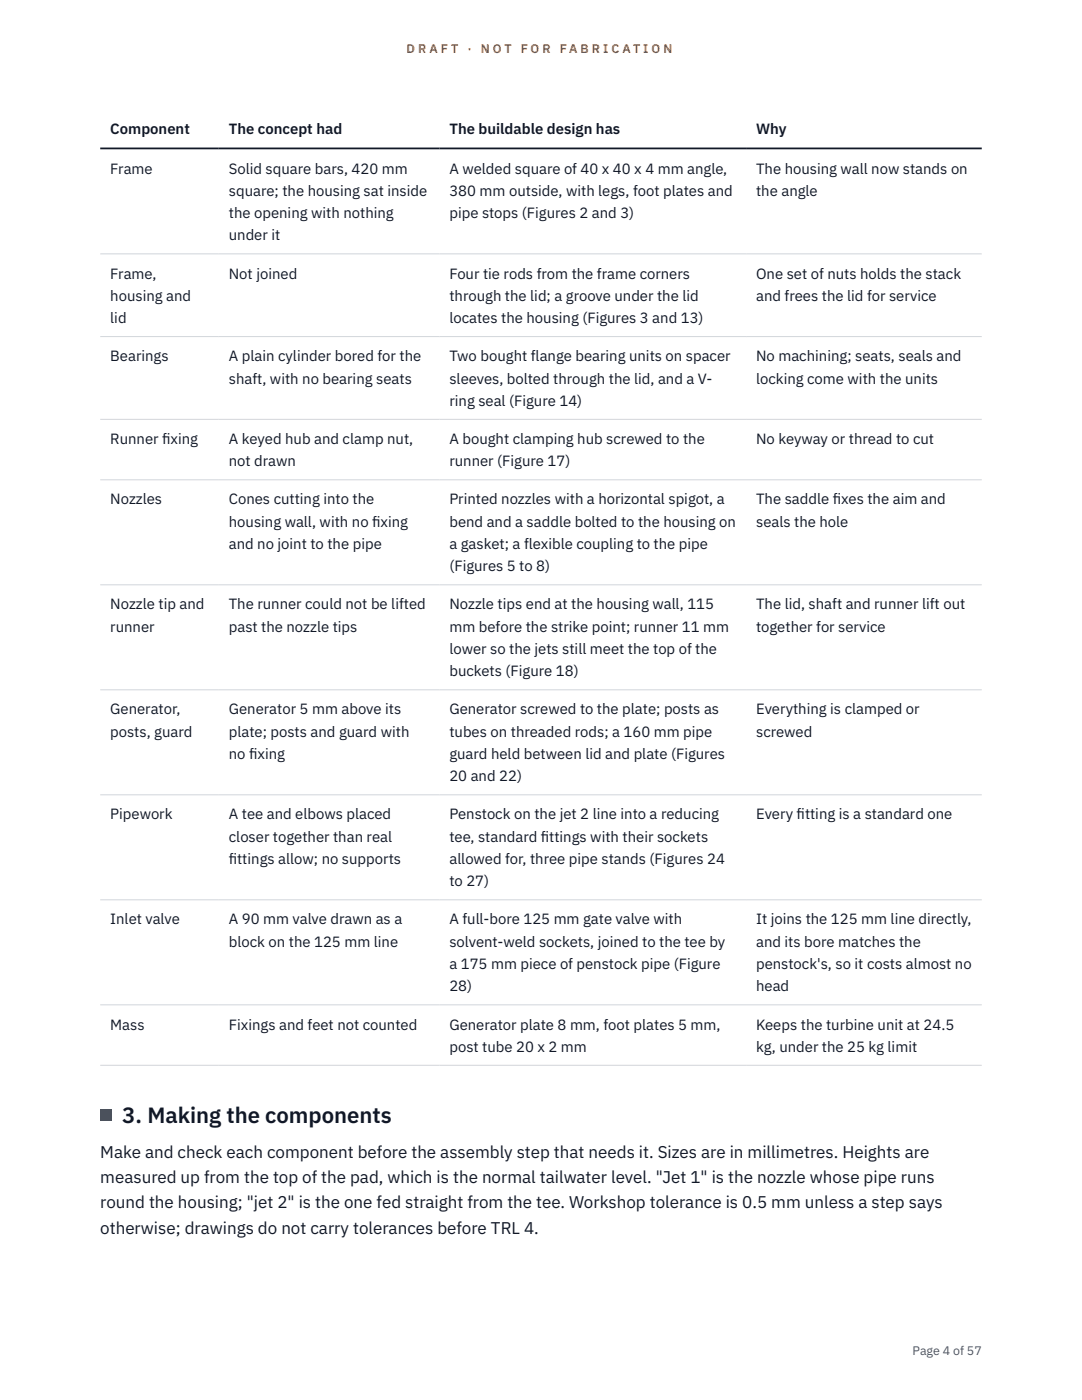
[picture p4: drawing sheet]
<svg xmlns="http://www.w3.org/2000/svg" width="216mm" height="279mm" viewBox="0 0 216 279" stroke-linecap="round" stroke-linejoin="round" font-family="sans-serif">
<defs><g id="words">
<text font-size="4.4" fill="#111827" x="24.4" y="224.1">3. Making the components</text>
<g font-size="3.4" fill="#111827">
<text x="20" y="231">Make and check each component before the assembly step that needs it. Sizes are in millimetres. Heights are</text>
<text x="20" y="236.1">measured up from the top of the pad, which is the normal tailwater level. &quot;Jet 1&quot; is the nozzle whose pipe runs</text>
<text x="20" y="241.2">round the housing; &quot;jet 2&quot; is the one fed straight from the tee. Workshop tolerance is 0.5 mm unless a step says</text>
<text x="20" y="246.3">otherwise; drawings do not carry tolerances before TRL 4.</text>
</g>
<g font-size="3" fill="#111827">
<text x="22" y="26.8">Component</text>
<text x="45.7" y="26.8">The concept had</text>
<text x="89.7" y="26.8">The buildable design has</text>
<text x="150.9" y="26.8">Why</text>
<text x="22" y="34.6">Frame</text>
<text x="45.7" y="34.6">Solid square bars, 420 mm</text>
<text x="89.7" y="34.6">A welded square of 40 x 40 x 4 mm angle,</text>
<text x="150.9" y="34.6">The housing wall now stands on</text>
<text x="45.7" y="39.1">square; the housing sat inside</text>
<text x="89.7" y="39.1">380 mm outside, with legs, foot plates and</text>
<text x="150.9" y="39.1">the angle</text>
<text x="45.7" y="43.5">the opening with nothing</text>
<text x="45.7" y="48">under it</text>
<text x="89.7" y="43.5">pipe stops (Figures 2 and 3)</text>
<text x="22" y="55.6">Frame,</text>
<text x="45.7" y="55.6">Not joined</text>
<text x="89.7" y="55.6">Four tie rods from the frame corners</text>
<text x="150.9" y="55.6">One set of nuts holds the stack</text>
<text x="22" y="60">housing and</text>
<text x="22" y="64.5">lid</text>
<text x="89.7" y="60">through the lid; a groove under the lid</text>
<text x="89.7" y="64.5">locates the housing (Figures 3 and 13)</text>
<text x="150.9" y="60">and frees the lid for service</text>
<text x="22" y="72.1">Bearings</text>
<text x="45.7" y="72.1">A plain cylinder bored for the</text>
<text x="45.7" y="76.5">shaft, with no bearing seats</text>
<text x="89.7" y="72.1">Two bought flange bearing units on spacer</text>
<text x="89.7" y="76.5">sleeves, bolted through the lid, and a V-</text>
<text x="150.9" y="72.1">No machining; seats, seals and</text>
<text x="150.9" y="76.5">locking come with the units</text>
<text x="89.7" y="81">ring seal (Figure 14)</text>
<text x="22" y="88.6">Runner f</text>
<text x="32.4" y="88.6">ixing</text>
<text x="45.7" y="88.6">A keyed hub and clamp nut,</text>
<text x="89.7" y="88.6">A bought clamping hub screwed to the</text>
<text x="150.9" y="88.6">No keyway or thread to cut</text>
<text x="45.7" y="93.1">not drawn</text>
<text x="89.7" y="93.1">runner (Figure 17)</text>
<text x="22" y="100.7">Nozzles</text>
<text x="45.7" y="100.7">Cones cutting into the</text>
<text x="89.7" y="100.7">Printed nozzles with a horizontal spigot, a</text>
<text x="150.9" y="100.7">The saddle f</text>
<text x="166.2" y="100.7">ixes the aim and</text>
<text x="45.7" y="105.1">housing wall, with no f</text>
<text x="74.3" y="105.1">ixing</text>
<text x="89.7" y="105.1">bend and a saddle bolted to the housing on</text>
<text x="150.9" y="105.1">seals the hole</text>
<text x="45.7" y="109.6">and no joint to the pipe</text>
<text x="89.7" y="109.6">a gasket; a flexible coupling to the pipe</text>
<text x="89.7" y="114">(Figures 5 to 8)</text>
<text x="22" y="121.6">Nozzle tip and</text>
<text x="45.7" y="121.6">The runner could not be lifted</text>
<text x="89.7" y="121.6">Nozzle tips end at the housing wall, 115</text>
<text x="150.9" y="121.6">The lid, shaft and runner lift out</text>
<text x="22" y="126.1">runner</text>
<text x="45.7" y="126.1">past the nozzle tips</text>
<text x="89.7" y="126.1">mm before the strike point; runner 11 mm</text>
<text x="89.7" y="130.5">lower so the jets still meet the top of the</text>
<text x="150.9" y="126.1">together for service</text>
<text x="89.7" y="135">buckets (Figure 18)</text>
<text x="22" y="142.6">Generator,</text>
<text x="45.7" y="142.6">Generator 5 mm above its</text>
<text x="89.7" y="142.6">Generator screwed to the plate; posts as</text>
<text x="150.9" y="142.6">Everything is clamped or</text>
<text x="22" y="147">posts, guard</text>
<text x="45.7" y="147">plate; posts and guard with</text>
<text x="89.7" y="147">tubes on threaded rods; a 160 mm pipe</text>
<text x="150.9" y="147">screwed</text>
<text x="45.7" y="151.5">no f</text>
<text x="49.7" y="151.5">ixing</text>
<text x="89.7" y="151.5">guard held between lid and plate (Figures</text>
<text x="89.7" y="155.9">20 and 22)</text>
<text x="22" y="163.5">Pipework</text>
<text x="45.7" y="163.5">A tee and elbows placed</text>
<text x="45.7" y="168">closer together than real</text>
<text x="89.7" y="163.5">Penstock on the jet 2 line into a reducing</text>
<text x="89.7" y="168">tee, standard f</text>
<text x="107.9" y="168">ittings with their sockets</text>
<text x="150.9" y="163.5">Every f</text>
<text x="159" y="163.5">itting is a standard one</text>
<text x="45.7" y="172.4">f</text>
<text x="45.7" y="172.4">ittings allow; no supports</text>
<text x="89.7" y="172.4">allowed for, three pipe stands (Figures 24</text>
<text x="89.7" y="176.9">to 27)</text>
<text x="22" y="184.5">Inlet valve</text>
<text x="45.7" y="184.5">A 90 mm valve drawn as a</text>
<text x="89.7" y="184.5">A full-bore 125 mm gate valve with</text>
<text x="150.9" y="184.5">It joins the 125 mm line directly,</text>
<text x="45.7" y="188.9">block on the 125 mm line</text>
<text x="89.7" y="188.9">solvent-weld sockets, joined to the tee by</text>
<text x="150.9" y="188.9">and its bore matches the</text>
<text x="89.7" y="193.4">a 175 mm piece of penstock pipe (Figure</text>
<text x="89.7" y="197.8">28)</text>
<text x="150.9" y="193.4">penstock's, so it costs almost no</text>
<text x="150.9" y="197.8">head</text>
<text x="22" y="205.5">Mass</text>
<text x="45.7" y="205.5">Fixings and feet not counted</text>
<text x="89.7" y="205.5">Generator plate 8 mm, foot plates 5 mm,</text>
<text x="89.7" y="209.9">post tube 20 x 2 mm</text>
<text x="150.9" y="205.5">Keeps the turbine unit at 24.5</text>
<text x="150.9" y="209.9">kg, under the 25 kg limit</text>
</g>
<g font-size="2.5" fill="#b45309">
<text x="81.1" y="10.5">D R A F T</text>
<text x="93.3" y="10.5">·</text>
<text x="95.9" y="10.5">N O T</text>
<text x="103.9" y="10.5">F O R</text>
<text x="111.7" y="10.5">F A B R I C A T I O N</text>
</g>
<text font-size="2.5" fill="#4b5563" x="182.1" y="270.3">Page 4 of 57</text>
</g></defs>
<path d="M20 50.7h175.9M20 67.2h175.9M20 83.7h175.9M20 95.8h175.9M20 116.7h175.9M20 137.7h175.9M20 158.6h175.9M20 179.6h175.9M20 200.5h175.9M20 212.6h175.9" fill="none" stroke="#d1d5db" stroke-width=".2"/>
<path d="M20 29.6h175.9" fill="none" stroke="#111827" stroke-width=".35"/>
<path d="M20 221.5h2.2v2.2h-2.2z" fill="#0f766e"/>
<use href="#words"/>
</svg>
